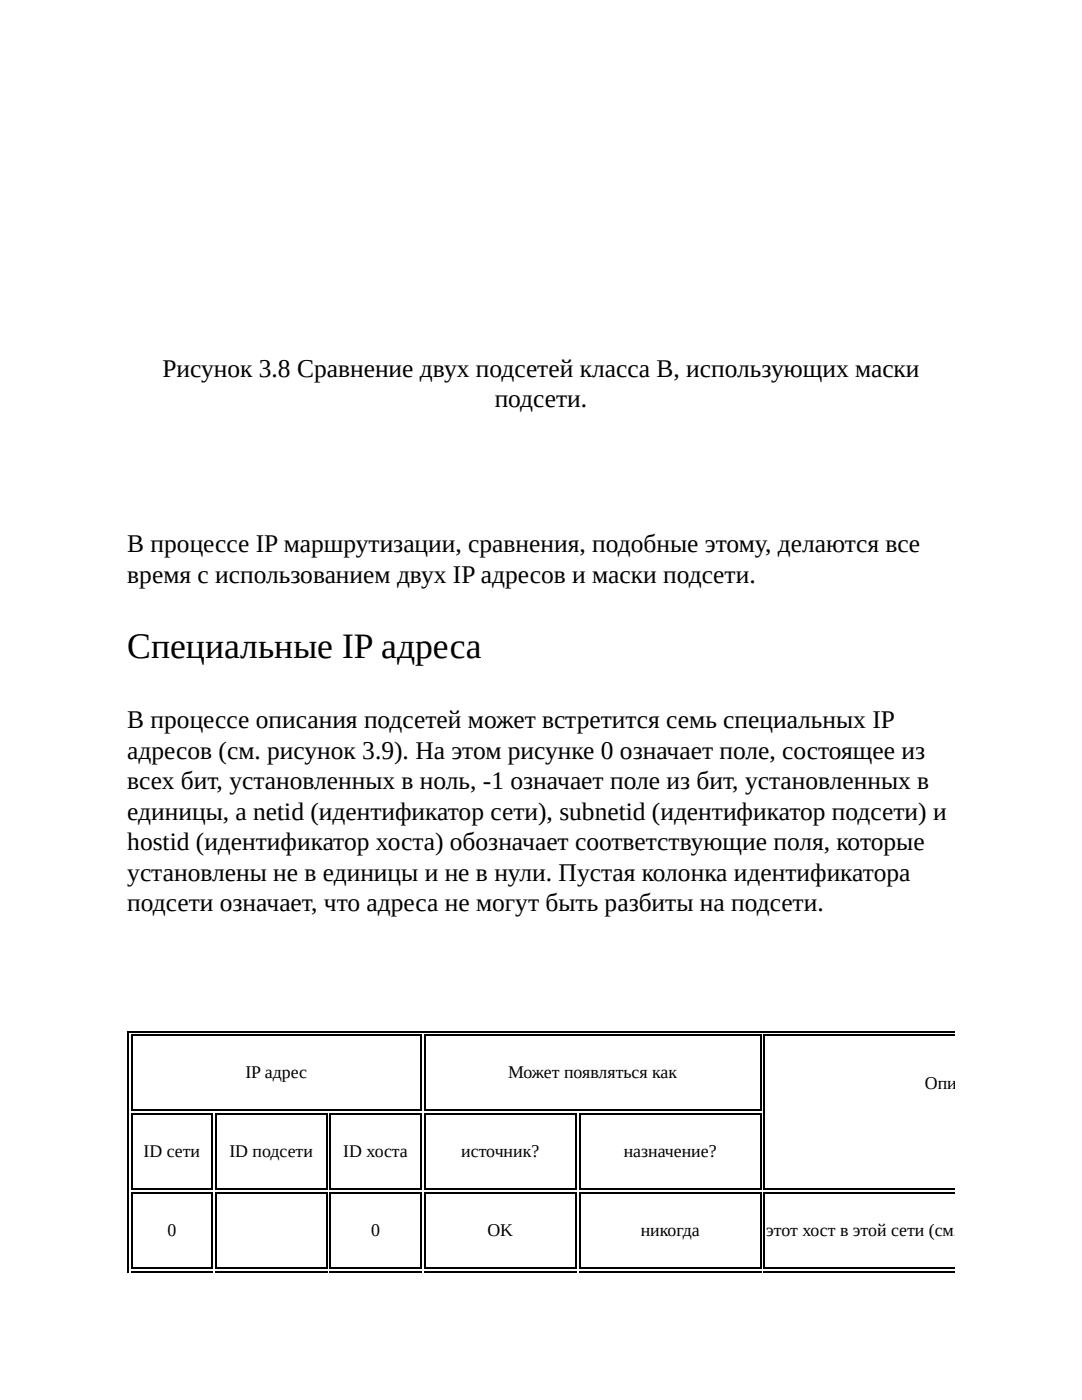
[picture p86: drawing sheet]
<svg xmlns="http://www.w3.org/2000/svg" width="216mm" height="279mm" viewBox="0 0 216 279" stroke-linecap="round" stroke-linejoin="round" font-family="sans-serif">
<defs><g id="words">
<text font-size="7.1" x="25.4" y="131.3">Специальные IP адреса</text>
<g font-size="5.1">
<text x="32.4" y="75.2">Рисунок 3.8 Сравнение двух подсетей класса В, использующих маски</text>
<text x="98.7" y="81.3">подсети.</text>
<text x="25.4" y="110.2">В процессе IP маршрутизации, сравнения, подобные этому, делаются все</text>
<text x="25.4" y="116.3">время с использованием двух IP адресов и маски подсети.</text>
<text x="25.4" y="145.3">В процессе описания подсетей может встретится семь специальных IP</text>
<text x="25.4" y="151.4">адресов (см. рисунок 3.9). На этом рисунке 0 означает поле, состоящее из</text>
<text x="25.4" y="157.5">всех бит, установленных в ноль, -1 означает поле из бит, установленных в</text>
<text x="25.4" y="163.6">единицы, а netid (идентификатор сети), subnetid (идентификатор подсети) и</text>
<text x="25.4" y="169.7">hostid (идентификатор хоста) обозначает соответствующие поля, которые</text>
<text x="25.4" y="175.8">установлены не в единицы и не в нули. Пустая колонка идентификатора</text>
<text x="25.4" y="181.9">подсети означает, что адреса не могут быть разбиты на подсети.</text>
</g>
<g font-size="3.6">
<text x="49" y="215.1">IP адрес</text>
<text x="101.4" y="215.1">Может появляться как</text>
<text x="184.6" y="217.4">Описание</text>
<text x="28.6" y="230.9">ID сети</text>
<text x="45.8" y="230.9">ID подсети</text>
<text x="68.5" y="230.9">ID хоста</text>
<text x="92" y="230.9">источник?</text>
<text x="124.5" y="230.9">назначение?</text>
<text x="33.4" y="246.6">0</text>
<text x="74" y="246.6">0</text>
<text x="97.3" y="246.6">OK</text>
<text x="127.8" y="246.6">никогда</text>
<text x="152.9" y="246.6">этот хост в этой сети (см. ограничения ниж</text>
</g>
</g></defs>
<path d="M25.4 205.9h165.1M25.5 205.7v48.3" fill="none" stroke="#000" stroke-width=".25"/>
<path d="M26.2 206.5h57.9v15.2h-57.9z" fill="#fff"/>
<path d="M26.2 206.6h57.9M26.3 206.5v15.2M83.9 206.5v15.2M26.2 221.6h57.9" fill="none" stroke="#000" stroke-width=".25"/>
<path d="M84.6 206.5h67.3v15.2h-67.3z" fill="#fff"/>
<path d="M84.6 206.6h67.3M84.7 206.5v15.2M151.8 206.5v15.2M152.4 206.6h38.1M152.5 206.5v31M84.6 221.6h67.3M152.4 237.4h38.1" fill="none" stroke="#000" stroke-width=".25"/>
<path d="M26.2 222.3h16.2v15.2h-16.2z" fill="#fff"/>
<path d="M26.2 222.4h16.2M26.2 237.4h16.2M26.3 222.3v15.2M42.3 222.3v15.2" fill="none" stroke="#000" stroke-width=".25"/>
<path d="M42.9 222.3h22.4v15.2h-22.4z" fill="#fff"/>
<path d="M42.9 222.4h22.4M42.9 237.4h22.4M43.1 222.3v15.2M65.2 222.3v15.2" fill="none" stroke="#000" stroke-width=".25"/>
<path d="M65.8 222.3h18.3v15.2h-18.3z" fill="#fff"/>
<path d="M65.8 222.4h18.3M65.8 237.4h18.3M65.9 222.3v15.2M83.9 222.3v15.2" fill="none" stroke="#000" stroke-width=".25"/>
<path d="M84.6 222.3h30.5v15.2h-30.5z" fill="#fff"/>
<path d="M84.6 222.4h30.5M84.6 237.4h30.5M84.7 222.3v15.2M114.9 222.3v15.2" fill="none" stroke="#000" stroke-width=".25"/>
<path d="M115.6 222.3h36.3v15.2h-36.3z" fill="#fff"/>
<g fill="none" stroke="#000" stroke-width=".25">
<path d="M26.2 238.1h16.2M26.3 238v15.2M42.3 238v15.2M42.9 238.1h22.4M43.1 238v15.2M65.2 238v15.2M65.8 238.1h18.3M65.9 238v15.2M83.9 238v15.2M84.6 238.1h30.5M84.7 238v15.2M114.9 238v15.2"/>
<path d="M115.6 222.4h36.3M115.6 237.4h36.3M115.6 238.1h36.3M115.7 222.3v15.2M115.7 238v15.2M151.8 222.3v15.2M151.8 238v15.2M152.4 238.1h38.1M152.5 238v15.2M26.2 253.1h16.2M26.2 253.9h16.2M42.9 253.1h22.4"/>
<path d="M42.9 253.9h22.4M65.8 253.1h18.3M65.8 253.9h18.3M84.6 253.1h30.5M84.6 253.9h30.5M115.6 253.1h36.3M115.6 253.9h36.3M152.4 253.1h38.1M152.4 253.9h38.1"/>
</g>
<path d="M26.2 253.7h.2v.3h-.2zM42.2 253.7h.2v.3h-.2zM42.9 253.7h.3v.3h-.3zM65 253.7h.3v.3h-.3zM65.8 253.7h.2v.3h-.2zM83.8 253.7h.3v.3h-.3zM84.6 253.7h.2v.3h-.2zM114.8 253.7h.3v.3h-.3zM115.6 253.7h.2v.3h-.2zM151.6 253.7h.3v.3h-.3zM152.4 253.7h.3v.3h-.3z" fill="#000"/>
<use href="#words"/>
</svg>
